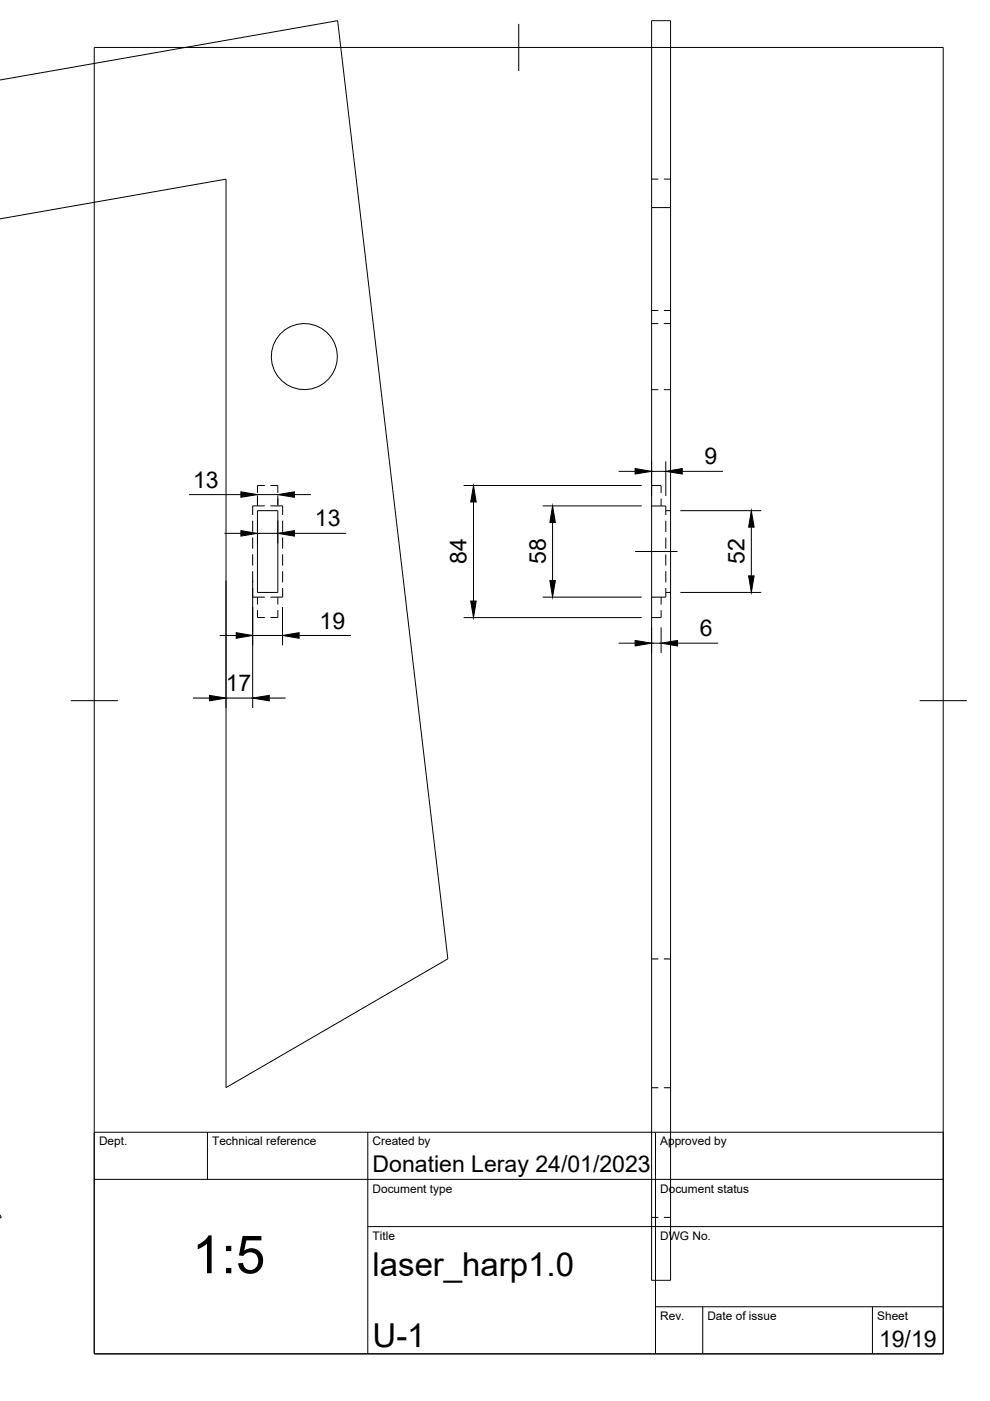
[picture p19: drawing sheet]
<svg xmlns="http://www.w3.org/2000/svg" width="210mm" height="297mm" viewBox="0 0 210 297" stroke-linecap="round" stroke-linejoin="round" font-family="sans-serif">
<defs><g id="words">
<text font-size="11.2" x="40.7" y="269.9">1:5</text>
<g font-size="7">
<text x="79" y="270.6">laser_harp1.0</text>
<text x="79" y="285.5">U-1</text>
</g>
<g font-size="4.9">
<text x="149.4" y="98.5">9</text>
<text x="41" y="103.4">13</text>
<text x="66.8" y="111.6">13</text>
<text x="98.9" y="119.6" transform="rotate(-90 98.9 119.6)">84</text>
<text x="115.7" y="119.6" transform="rotate(-90 115.7 119.6)">58</text>
<text x="157.8" y="119.6" transform="rotate(-90 157.8 119.6)">52</text>
<text x="67.8" y="133.3">19</text>
<text x="148.4" y="134.9">6</text>
<text x="47.9" y="146.6">17</text>
<text x="79" y="248.5">Donatien Leray 24/01/2023</text>
<text x="186.4" y="285.7">19/19</text>
</g>
<g font-size="2.5">
<text x="21" y="242.9">Dept.</text>
<text x="45" y="242.9">Technical reference</text>
<text x="79" y="242.9">Created by</text>
<text x="140" y="242.9">Approved by</text>
<text x="79" y="252.8">Document type</text>
<text x="140" y="252.8">Document status</text>
<text x="79" y="262.9">Title</text>
<text x="140" y="262.9">DWG No.</text>
<text x="140" y="279.9">Rev.</text>
<text x="150" y="279.9">Date of issue</text>
<text x="186" y="279.9">Sheet</text>
</g>
</g></defs>
<!-- layer: Hidden -->
<g fill="none" stroke="#000" stroke-width=".21">
<path d="M138.2 38h1.4M140.8 38h1.4M138.2 65.8h1.4M138.2 68.6h1.4M140.8 65.8h1.4M140.8 68.6h1.4M138.2 82.6h1.4M140.8 82.6h1.4M53.6 110.4v2.4M53.6 113.9v2.4M53.6 117.5v2.4M54.6 105.7v1.6"/>
<path d="M56.2 102.9h-1.6v1.6M56.2 107.3h-2.6v1.9M57.3 102.9h1.6v1.6M57.3 107.3h2.6v1.9M58.9 105.7v1.6M59.9 110.4v2.4M59.9 113.9v2.4M59.9 117.5v2.4M138.2 102.9h2v1.6M138.2 107.3h3v1.9M140.2 105.7v1.6M141.2 110.4v2.4"/>
<path d="M141.2 114v2.3M141.2 117.5v2.4M141.2 108.3h1M53.6 124.7v1.9h2.6M53.6 121.1v2.4M54.6 126.6v1.6M54.6 129.4v1.5h1.6M58.9 126.6v1.6M58.9 129.4v1.5h-1.6M59.9 121.1v2.4M59.9 124.7v1.9h-2.6M140.2 129.4v1.5h-2"/>
<path d="M140.2 126.6v1.6M141.2 124.7v1.9h-3M141.2 121.1v2.4M141.2 125.6h1M138.2 203.3h1.4M140.8 203.3h1.4M138.2 230.6h1.4M140.8 230.6h1.4M138.2 258.1h1.4M140.8 258.1h1.4"/>
</g>
<!-- layer: Visible -->
<g fill="none" stroke="#000" stroke-width=".21">
<path d="M0 17l71.6-12.6 23.4 198.9-47.1 27.3v-192.6l-47.9 8.4M138.2 4.4h4v267h-4zM138.2 44h4M54.6 108.3h4.3v17.3h-4.3zM0 257.6l.3 .5-.3 .2"/>
<circle cx="64.5" cy="75.6" r="7"/>
</g>
<!-- layer: TITLEBLOCK -->
<path d="M20 240.1h180v46.9h-180zM20 250h180M44 240.1v9.9M78 240.1v46.9M139 240.1v46.9M78 260.1h122M139 277.1h61M149 277.1v9.9M185 277.1v9.9" fill="none" stroke="#000" stroke-width=".21"/>
<!-- layer: BORDER -->
<path d="M20 10.1h180v276.9h-180zM110 5.1v10M15 148.6h10M195 148.6h10" fill="none" stroke="#000" stroke-width=".21"/>
<!-- layer: FD_Dimensions -->
<g fill="none" stroke="#000" stroke-width=".21">
<path d="M131.2 99.9h3.5M138.2 97.8v7.4M138.2 99.9h3M141.2 97.8v7.4M144.7 99.9h8.6M40.1 104.9h11M47.6 113.1h3.5M54.6 105v2M54.6 110.4v4.8M54.6 113.1h4.3M54.6 104.9h4.3M58.9 105v2"/>
<path d="M58.9 110.4v4.8M62.4 113.1h11M62.4 104.9h3.5M98.3 102.9h37.8M100.4 106.4v21M115.1 107.3h21M117.2 110.8v12.3M144.3 108.3h17.1M159.3 111.8v10.3M46.6 134.7h3.5M47.9 123.1v27M53.6 123.1v27"/>
<path d="M53.6 134.7h6.3M59.9 128.7v8.1M63.4 134.7h11M98.3 130.9h37.8M115.1 126.6h21M131.2 136.4h3.5M138.2 133v5.5M138.2 136.4h2M140.2 133v5.5M143.7 136.4h8.6M144.3 125.6h17.1M40.9 148h3.5"/>
<path d="M47.9 148h5.7M57.1 148h3.5"/>
</g>
<g fill="#000" stroke="#000" stroke-width=".21">
<path d="M134.7 99.3l3.5 .6-3.5 .6zM141.2 99.9l3.5-.6v1.2zM51.1 112.5l3.5 .6-3.5 .6zM51.1 104.3l3.5 .6-3.5 .5zM58.9 113.1l3.5-.6v1.2zM58.9 104.9l3.5-.6v1.1zM100.4 102.9l.6 3.5h-1.2zM117.2 107.3l.6 3.5h-1.2zM159.3 108.3l.6 3.5h-1.2zM50.1 134.1l3.5 .6-3.5 .6zM59.9 134.7l3.5-.6v1.2zM99.8 127.4h1.2l-.6 3.5z"/>
<path d="M116.6 123.1h1.2l-.6 3.5zM134.7 135.8l3.5 .6-3.5 .6zM140.2 136.4l3.5-.6v1.2zM158.7 122.1h1.2l-.6 3.5zM44.4 147.4l3.5 .6-3.5 .6zM53.6 148l3.5-.6v1.2z"/>
</g>
<!-- layer: Smart Centers -->
<path d="M134.7 116.9h9" fill="none" stroke="#000" stroke-width=".21"/>
<use href="#words"/>
</svg>
